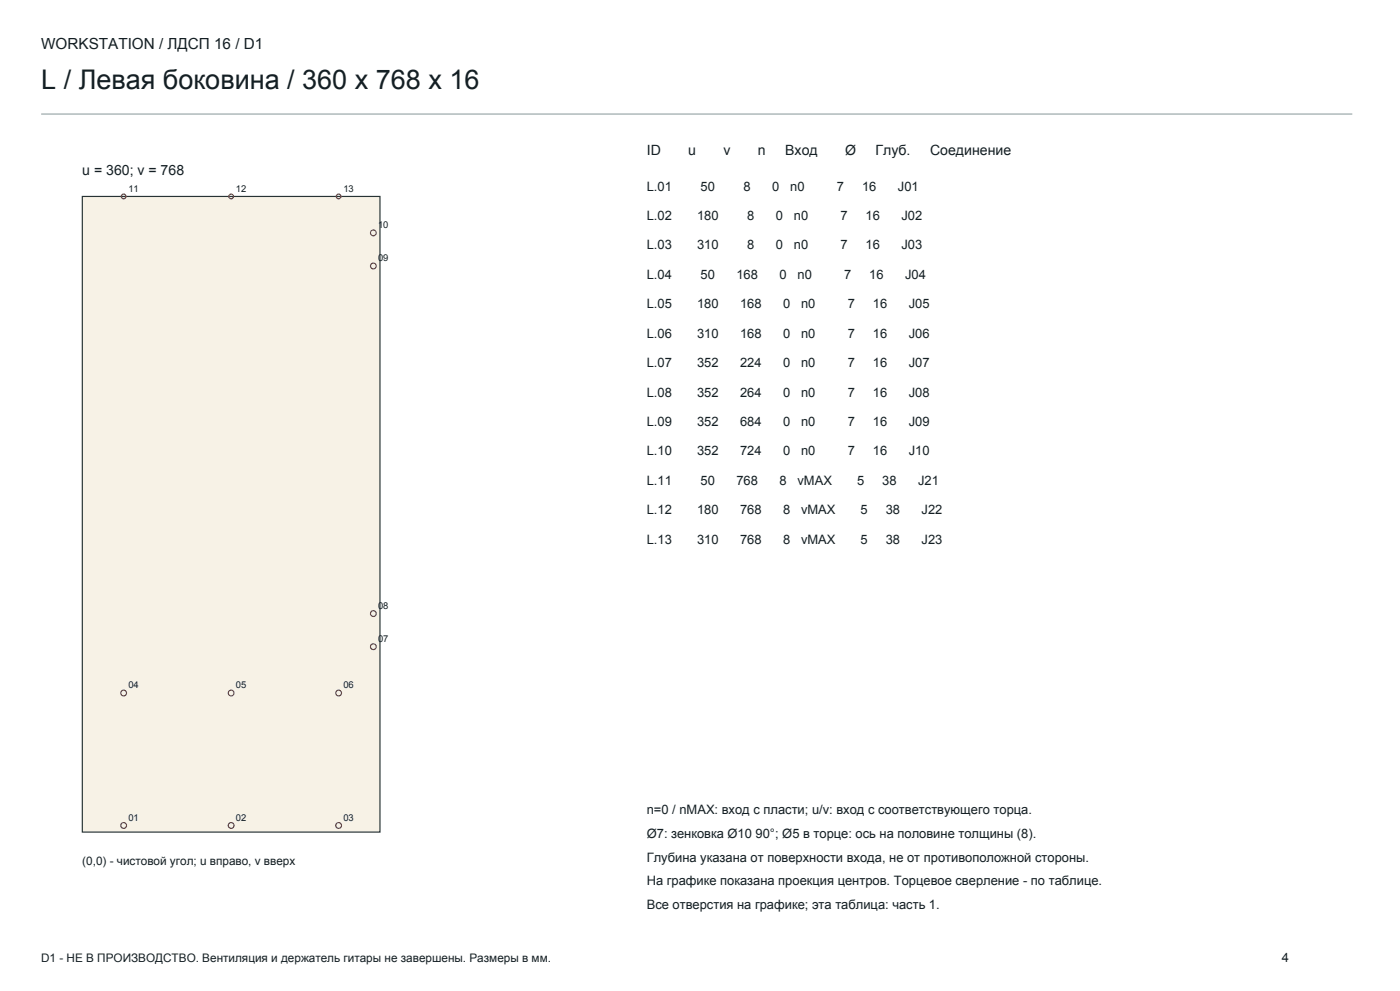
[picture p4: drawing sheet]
<svg xmlns="http://www.w3.org/2000/svg" width="420mm" height="297mm" viewBox="0 0 420 297" stroke-linecap="round" stroke-linejoin="round" font-family="sans-serif">
<defs><g id="words">
<text font-size="8.1" fill="#141f24" x="12.3" y="26.8">L / Левая боковина / 360 x 768 x 16</text>
<text font-size="4.6" fill="#141f24" x="12.3" y="14.8">WORKSTATION / ЛДСП 16 / D1</text>
<g font-size="4.2" fill="#141f24">
<text x="194" y="46.5">ID</text>
<text x="206.5" y="46.5">u</text>
<text x="217" y="46.5">v</text>
<text x="227.4" y="46.5">n</text>
<text x="235.6" y="46.5">Вход</text>
<text x="253.5" y="46.5">Ø</text>
<text x="262.7" y="46.5">Глуб.</text>
<text x="279" y="46.5">Соединение</text>
<text x="24.7" y="52.5">u = 360; v = 768</text>
</g>
<g font-size="3.9" fill="#141f24">
<text x="194" y="57.1">L.01</text>
<text x="210.2" y="57.1">50</text>
<text x="223.1" y="57.1">8</text>
<text x="231.7" y="57.1">0</text>
<text x="237.1" y="57.1">n0</text>
<text x="251.1" y="57.1">7</text>
<text x="258.6" y="57.1">16</text>
<text x="269.4" y="57.1">J01</text>
<text x="194" y="65.9">L.02</text>
<text x="209.1" y="65.9">180</text>
<text x="224.2" y="65.9">8</text>
<text x="232.8" y="65.9">0</text>
<text x="238.2" y="65.9">n0</text>
<text x="252.2" y="65.9">7</text>
<text x="259.7" y="65.9">16</text>
<text x="270.4" y="65.9">J02</text>
<text x="194" y="74.8">L.03</text>
<text x="209.1" y="74.8">310</text>
<text x="224.2" y="74.8">8</text>
<text x="232.8" y="74.8">0</text>
<text x="238.2" y="74.8">n0</text>
<text x="252.2" y="74.8">7</text>
<text x="259.7" y="74.8">16</text>
<text x="270.4" y="74.8">J03</text>
<text x="194" y="83.6">L.04</text>
<text x="210.2" y="83.6">50</text>
<text x="220.9" y="83.6">168</text>
<text x="233.9" y="83.6">0</text>
<text x="239.2" y="83.6">n0</text>
<text x="253.2" y="83.6">7</text>
<text x="260.8" y="83.6">16</text>
<text x="271.5" y="83.6">J04</text>
<text x="194" y="92.4">L.05</text>
<text x="209.1" y="92.4">180</text>
<text x="222" y="92.4">168</text>
<text x="234.9" y="92.4">0</text>
<text x="240.3" y="92.4">n0</text>
<text x="254.3" y="92.4">7</text>
<text x="261.8" y="92.4">16</text>
<text x="272.6" y="92.4">J05</text>
<text x="194" y="101.2">L.06</text>
<text x="209.1" y="101.2">310</text>
<text x="222" y="101.2">168</text>
<text x="234.9" y="101.2">0</text>
<text x="240.3" y="101.2">n0</text>
<text x="254.3" y="101.2">7</text>
<text x="261.8" y="101.2">16</text>
<text x="272.6" y="101.2">J06</text>
<text x="194" y="110">L.07</text>
<text x="209.1" y="110">352</text>
<text x="222" y="110">224</text>
<text x="234.9" y="110">0</text>
<text x="240.3" y="110">n0</text>
<text x="254.3" y="110">7</text>
<text x="261.8" y="110">16</text>
<text x="272.6" y="110">J07</text>
<text x="194" y="118.8">L.08</text>
<text x="209.1" y="118.8">352</text>
<text x="222" y="118.8">264</text>
<text x="234.9" y="118.8">0</text>
<text x="240.3" y="118.8">n0</text>
<text x="254.3" y="118.8">7</text>
<text x="261.8" y="118.8">16</text>
<text x="272.6" y="118.8">J08</text>
<text x="194" y="127.7">L.09</text>
<text x="209.1" y="127.7">352</text>
<text x="222" y="127.7">684</text>
<text x="234.9" y="127.7">0</text>
<text x="240.3" y="127.7">n0</text>
<text x="254.3" y="127.7">7</text>
<text x="261.8" y="127.7">16</text>
<text x="272.6" y="127.7">J09</text>
<text x="194" y="136.5">L.10</text>
<text x="209.1" y="136.5">352</text>
<text x="222" y="136.5">724</text>
<text x="234.9" y="136.5">0</text>
<text x="240.3" y="136.5">n0</text>
<text x="254.3" y="136.5">7</text>
<text x="261.8" y="136.5">16</text>
<text x="272.6" y="136.5">J10</text>
<text x="194" y="145.3">L.11</text>
<text x="210.2" y="145.3">50</text>
<text x="220.9" y="145.3">768</text>
<text x="233.9" y="145.3">8</text>
<text x="239.2" y="145.3">vMAX</text>
<text x="257.1" y="145.3">5</text>
<text x="264.6" y="145.3">38</text>
<text x="275.4" y="145.3">J21</text>
<text x="194" y="154.1">L.12</text>
<text x="209.1" y="154.1">180</text>
<text x="222" y="154.1">768</text>
<text x="234.9" y="154.1">8</text>
<text x="240.3" y="154.1">vMAX</text>
<text x="258.2" y="154.1">5</text>
<text x="265.7" y="154.1">38</text>
<text x="276.5" y="154.1">J22</text>
<text x="194" y="162.9">L.13</text>
<text x="209.1" y="162.9">310</text>
<text x="222" y="162.9">768</text>
<text x="234.9" y="162.9">8</text>
<text x="240.3" y="162.9">vMAX</text>
<text x="258.2" y="162.9">5</text>
<text x="265.7" y="162.9">38</text>
<text x="276.5" y="162.9">J23</text>
<text x="194" y="244.1">n=0 / nMAX: вход с пласти; u/v: вход с соответствующего торца.</text>
<text x="194" y="251.1">Ø7: зенковка Ø10 90°; Ø5 в торце: ось на половине толщины (8).</text>
<text x="194" y="258.2">Глубина указана от поверхности входа, не от противоположной стороны.</text>
<text x="194" y="265.3">На графике показана проекция центров. Торцевое сверление - по таблице.</text>
<text x="194" y="272.3">Все отверстия на графике; эта таблица: часть 1.</text>
<text x="384.5" y="288.2">4</text>
</g>
<g font-size="3.5" fill="#141f24">
<text x="24.7" y="259.3">(0,0) - чистовой угол; u вправо, v вверх</text>
<text x="12.3" y="288.2">D1 - НЕ В ПРОИЗВОДСТВО. Вентиляция и держатель гитары не завершены. Размеры в мм.</text>
</g>
<g font-size="2.8" fill="#141f24">
<text x="38.5" y="57.5">11</text>
<text x="70.8" y="57.5">12</text>
<text x="103" y="57.5">13</text>
<text x="113.4" y="68.4">10</text>
<text x="113.4" y="78.3">09</text>
<text x="113.4" y="182.5">08</text>
<text x="113.4" y="192.4">07</text>
<text x="38.5" y="206.3">04</text>
<text x="70.8" y="206.3">05</text>
<text x="103" y="206.3">06</text>
<text x="38.5" y="246">01</text>
<text x="70.8" y="246">02</text>
<text x="103" y="246">03</text>
</g>
</g></defs>
<path d="M12.3 34.2h393.4" fill="none" stroke="#99a6a8" stroke-width=".35"/>
<path d="M24.7 58.9h89.3v190.5h-89.3z" fill-rule="evenodd" fill="#f7f2e6" stroke="#263333" stroke-width=".35"/>
<g fill="none" stroke="#b82e1f" stroke-width=".35">
<circle cx="37.1" cy="58.9" r=".71"/>
<circle cx="69.3" cy="58.9" r=".71"/>
<circle cx="101.6" cy="58.9" r=".71"/>
<circle cx="112" cy="79.7" r=".87"/>
<circle cx="112" cy="69.8" r=".87"/>
<circle cx="112" cy="183.9" r=".87"/>
<circle cx="112" cy="193.8" r=".87"/>
<circle cx="37.1" cy="207.7" r=".87"/>
<circle cx="69.3" cy="207.7" r=".87"/>
<circle cx="101.6" cy="207.7" r=".87"/>
<circle cx="37.1" cy="247.4" r=".87"/>
<circle cx="69.3" cy="247.4" r=".87"/>
<circle cx="101.6" cy="247.4" r=".87"/>
</g>
<use href="#words"/>
</svg>
